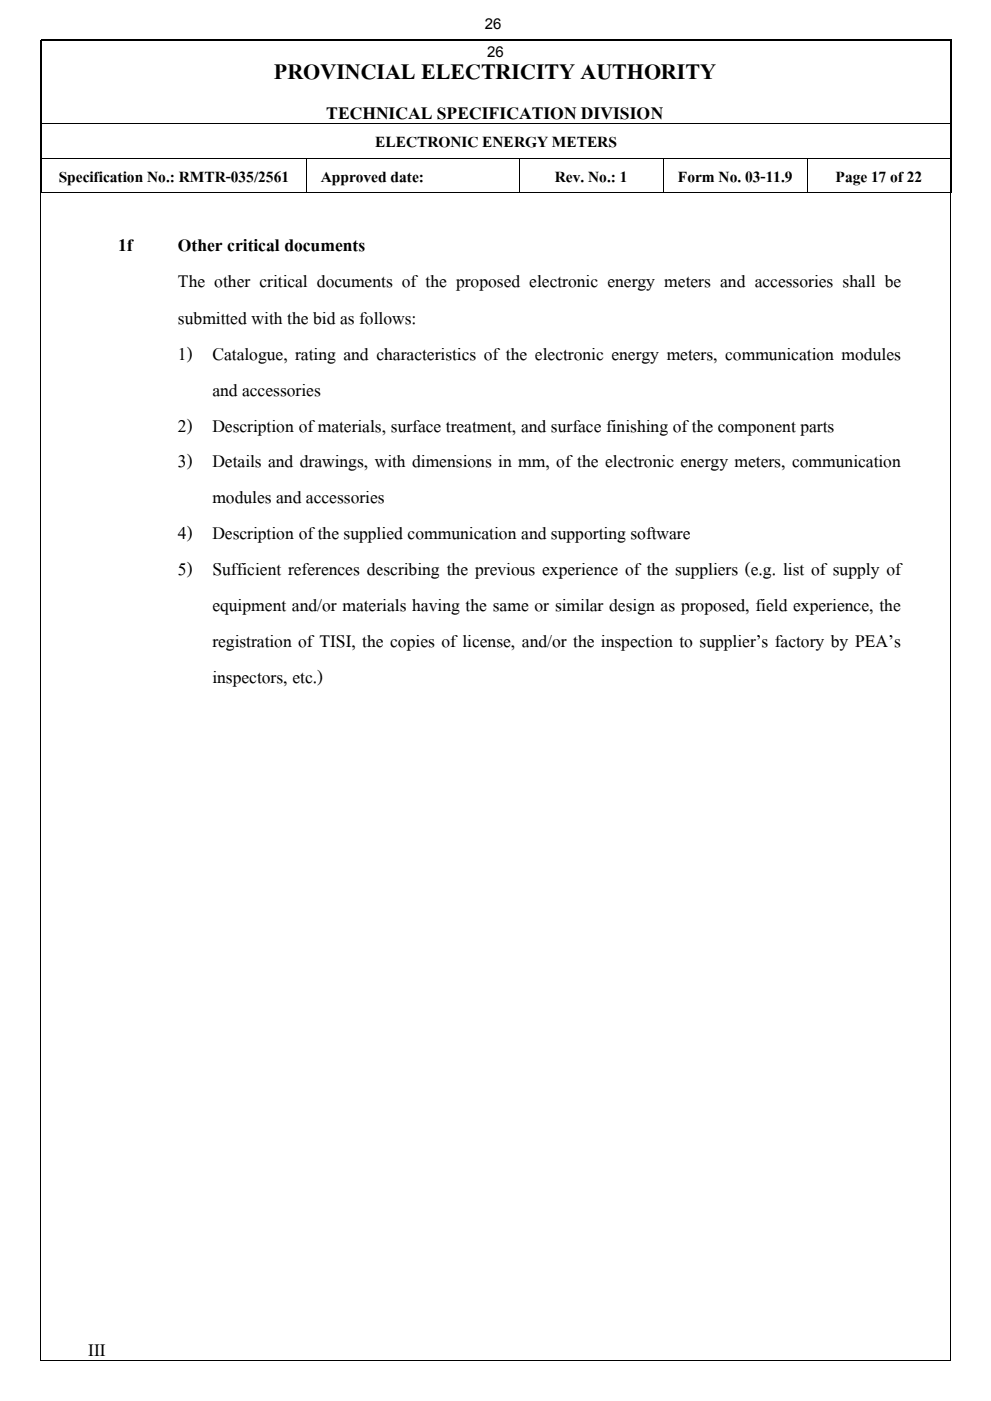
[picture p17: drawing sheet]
<svg xmlns="http://www.w3.org/2000/svg" width="210mm" height="297mm" viewBox="0 0 210 297" stroke-linecap="round" stroke-linejoin="round" font-family="sans-serif">
<defs><g id="words">
<text font-size="7.1" x="58.1" y="16.8">PROVINCIAL ELECTRICITY AUTHORITY</text>
<g font-size="5.6">
<text x="69.2" y="25.1">TECHNICAL SPECIFICATION DIVISION</text>
<text x="25" y="53.3">1f</text>
<text x="37.7" y="53.3">Other critical documents</text>
<text x="37.7" y="60.9">The other critical documents of the proposed electronic energy meters and accessories shall be</text>
<text x="37.7" y="68.6">submitted with the bid as follows:</text>
<text x="37.7" y="76.2">1)</text>
<text x="45" y="76.2">Catalogue, rating and characteristics of the electronic energy meters, communication modules</text>
<text x="45" y="83.8">and accessories</text>
<text x="37.7" y="91.5">2)</text>
<text x="45" y="91.5">Description of materials, surface treatment, and surface finishing of the component parts</text>
<text x="37.7" y="99.1">3)</text>
<text x="45" y="99.1">Details and drawings, with dimensions in mm, of the electronic energy meters, communication</text>
<text x="45" y="106.7">modules and accessories</text>
<text x="37.7" y="114.3">4)</text>
<text x="45" y="114.3">Description of the supplied communication and supporting software</text>
<text x="37.7" y="121.9">5)</text>
<text x="45" y="121.9">Sufficient references describing the previous experience of the suppliers (e.g. list of supply of</text>
<text x="45" y="129.6">equipment and/or materials having the same or similar design as proposed, field experience, the</text>
<text x="45" y="137.2">registration of TISI, the copies of license, and/or the inspection to supplier’s factory by PEA’s</text>
<text x="45" y="144.8">inspectors, etc.)</text>
<text x="18.7" y="287.3">III</text>
</g>
<g font-size="5">
<text x="79.5" y="31.1">ELECTRONIC ENERGY METERS</text>
<text x="12.4" y="38.6">Specification No.:RMTR-035/2561</text>
<text x="68" y="38.6">Approved date:</text>
<text x="117.6" y="38.6">Rev. No.:1</text>
<text x="143.7" y="38.6">Form No.03-11.9</text>
<text x="177.1" y="38.6">Page17of22</text>
</g>
<g font-size="3.2">
<text x="102.8" y="6.2">26</text>
<text x="103.3" y="12">26</text>
</g>
</g></defs>
<g fill="#000">
<path d="M8.6 8.4h.2v.2h-.2z" fill-rule="evenodd"/>
<path d="M8.6 8.4h.2v.2h-.2z" fill-rule="evenodd"/>
<path d="M201.5 8.4h.2v.2h-.2z" fill-rule="evenodd"/>
<path d="M201.5 8.4h.2v.2h-.2z" fill-rule="evenodd"/>
<path d="M8.6 26.2h.2v.1h-.2z" fill-rule="evenodd"/>
<path d="M8.6 33.5h.2v.2h-.2z" fill-rule="evenodd"/>
<path d="M65 33.5h.1v.2h-.1z" fill-rule="evenodd"/>
<path d="M110 33.5h.1v.2h-.1z" fill-rule="evenodd"/>
<path d="M140.5 33.5h.2v.2h-.2z" fill-rule="evenodd"/>
<path d="M171 33.5h.2v.2h-.2z" fill-rule="evenodd"/>
<path d="M201.5 26.2h.2v.1h-.2z" fill-rule="evenodd"/>
<path d="M201.5 33.5h.2v.2h-.2z" fill-rule="evenodd"/>
<path d="M8.6 40.8h.2v.2h-.2z" fill-rule="evenodd"/>
<path d="M8.6 40.8h.2v.2h-.2z" fill-rule="evenodd"/>
<path d="M65 40.8h.1v.2h-.1z" fill-rule="evenodd"/>
<path d="M110 40.8h.1v.2h-.1z" fill-rule="evenodd"/>
<path d="M140.5 40.8h.2v.2h-.2z" fill-rule="evenodd"/>
<path d="M171 40.8h.2v.2h-.2z" fill-rule="evenodd"/>
<path d="M201.5 40.8h.2v.2h-.2z" fill-rule="evenodd"/>
<path d="M201.5 40.8h.2v.2h-.2z" fill-rule="evenodd"/>
</g>
<g fill="none" stroke="#000" stroke-width=".21">
<path d="M8.7 8.6v17.6M8.8 8.5h192.7M201.6 8.6v17.6M8.7 26.3v7.2M8.7 33.7v7.1M8.8 26.2h192.7M8.8 33.6h56.2M65 33.7v7.1M65.1 33.6h44.9M110 33.7v7.1M110.1 33.6h30.4M140.6 33.7v7.1"/>
<path d="M140.7 33.6h30.3M171.1 33.7v7.1M171.2 33.6h30.3M201.6 26.3v7.2M201.6 33.7v7.1M8.8 40.9h56.2M65.1 40.9h44.9M110.1 40.9h30.4M140.7 40.9h30.3M171.2 40.9h30.3"/>
</g>
<path d="M13.1 280.7h15v9.5h-15z" fill-rule="evenodd" fill="#fff"/>
<g fill="#000">
<path d="M8.5 8.5h.1v.1h-.1z" fill-rule="evenodd"/>
<path d="M8.5 8.5h.1v.1h-.1z" fill-rule="evenodd"/>
<path d="M201.5 8.5h.1v.1h-.1z" fill-rule="evenodd"/>
<path d="M201.5 8.5h.1v.1h-.1z" fill-rule="evenodd"/>
<path d="M8.5 288.3h.1v.2h-.1z" fill-rule="evenodd"/>
<path d="M8.5 288.3h.1v.2h-.1z" fill-rule="evenodd"/>
<path d="M201.5 288.3h.1v.2h-.1z" fill-rule="evenodd"/>
<path d="M201.5 288.3h.1v.2h-.1z" fill-rule="evenodd"/>
</g>
<path d="M8.6 8.6v279.7M8.6 8.6h192.9M201.5 8.6v279.7M8.6 288.4h192.9" fill="none" stroke="#000" stroke-width=".21"/>
<use href="#words"/>
</svg>
